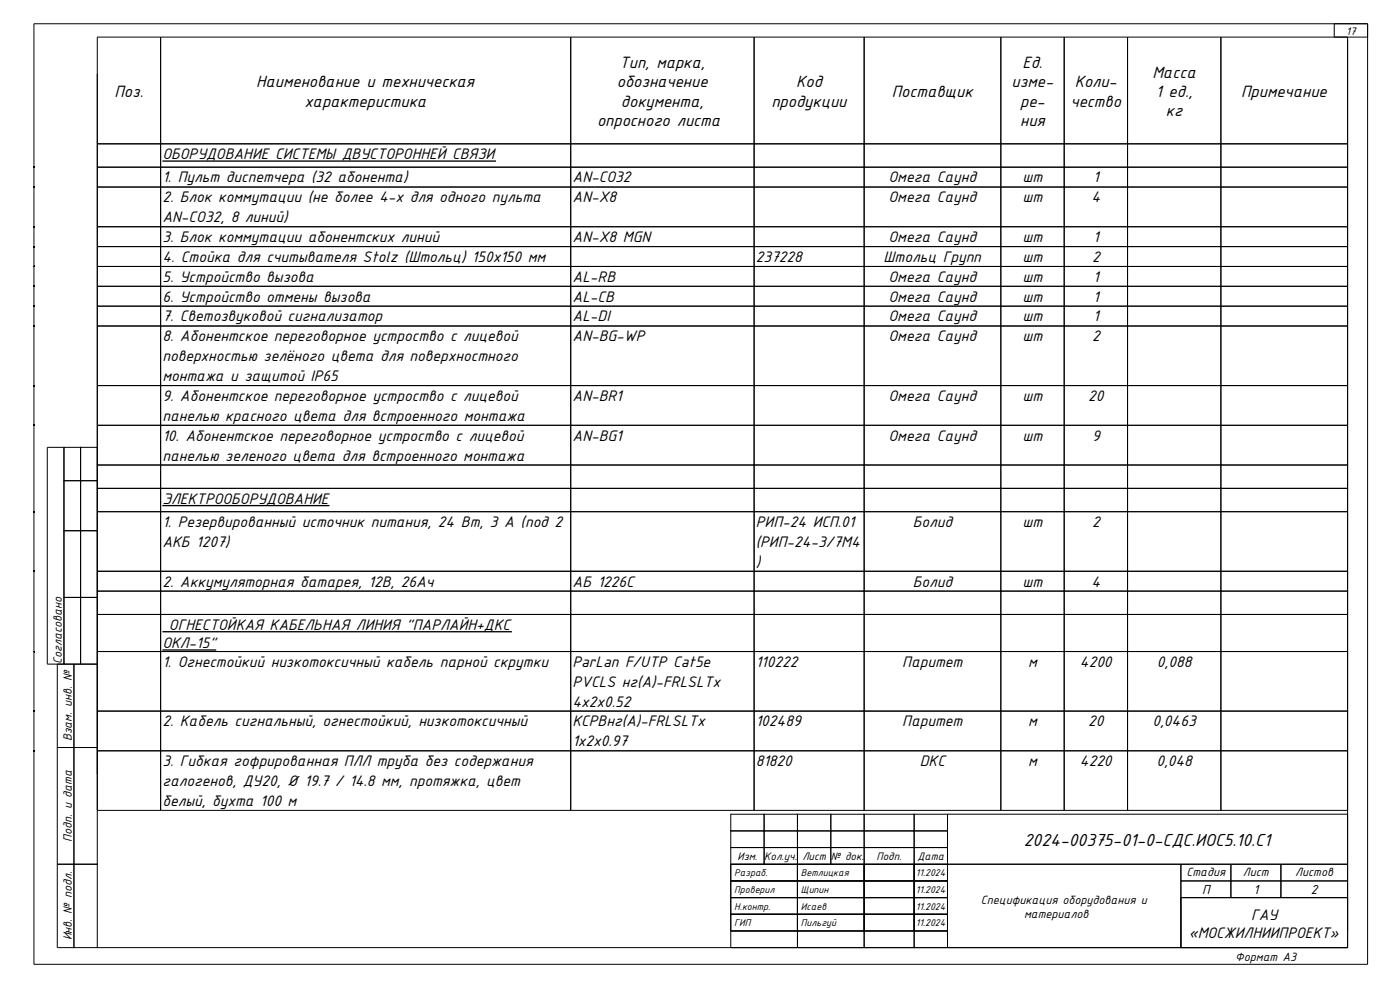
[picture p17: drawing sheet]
<svg xmlns="http://www.w3.org/2000/svg" width="420mm" height="297mm" viewBox="0 0 420 297" stroke-linecap="round" stroke-linejoin="round" font-family="sans-serif">
<defs><g id="words">
<text font-size="5.6" x="307.1" y="253.7">2024-00375-01-0-СДС.ИОС5.10.С1</text>
<g font-size="5.3">
<text x="185.8" y="20.4">Тип, марка,</text>
<text x="306.7" y="20.4">Ед.</text>
<text x="345.6" y="23.3">Масса</text>
<text x="34.3" y="29.1">Поз.</text>
<text x="76.8" y="26.2">Наименование и техническая</text>
<text x="185" y="26.2">обозначение</text>
<text x="238.8" y="26.2">Код</text>
<text x="267.5" y="29.1">Поставщик</text>
<text x="303.4" y="26.2">изме-</text>
<text x="322.3" y="26.2">Коли-</text>
<text x="346.6" y="29.1">1 ед.,</text>
<text x="372.3" y="29.1">Примечание</text>
<text x="91.3" y="32">характеристика</text>
<text x="186.2" y="32">документа,</text>
<text x="231.4" y="32">продукции</text>
<text x="306" y="32">ре-</text>
<text x="321.1" y="32">чество</text>
<text x="349.7" y="34.9">кг</text>
<text x="179.1" y="37.8">опросного листа</text>
<text x="306" y="37.8">ния</text>
</g>
<g font-size="4.9">
<text x="48.7" y="47.7">ОБОРУДОВАНИЕ СИСТЕМЫ ДВУСТОРОННЕЙ СВЯЗИ</text>
<text x="48.7" y="54.7">1. Пульт диспетчера (32 абонента)</text>
<text x="171.7" y="54.7">AN-CO32</text>
<text x="266.5" y="54.7">Омега Саунд</text>
<text x="306.7" y="54.7">шт</text>
<text x="327.9" y="54.7">1</text>
<text x="48.7" y="60.7">2. Блок коммутации (не более 4-х для одного пульта</text>
<text x="171.7" y="60.7">AN-X8</text>
<text x="266.5" y="60.7">Омега Саунд</text>
<text x="306.7" y="60.7">шт</text>
<text x="327.4" y="60.7">4</text>
<text x="48.7" y="66.7">AN-CO32, 8 линий)</text>
<text x="48.7" y="72.6">3. Блок коммутации абонентских линий</text>
<text x="171.7" y="72.6">AN-X8 MGN</text>
<text x="266.5" y="72.6">Омега Саунд</text>
<text x="306.7" y="72.6">шт</text>
<text x="327.9" y="72.6">1</text>
<text x="48.7" y="78.5">4. Стойка для считывателя Stolz (Штольц) 150х150 мм</text>
<text x="226.7" y="78.5">237228</text>
<text x="265" y="78.5">Штольц Групп</text>
<text x="306.7" y="78.5">шт</text>
<text x="327.5" y="78.5">2</text>
<text x="48.7" y="84.5">5. Устройство вызова</text>
<text x="171.7" y="84.5">AL-RB</text>
<text x="266.5" y="84.5">Омега Саунд</text>
<text x="306.7" y="84.5">шт</text>
<text x="327.9" y="84.5">1</text>
<text x="48.7" y="90.4">6. Устройство отмены вызова</text>
<text x="171.7" y="90.4">AL-CB</text>
<text x="266.5" y="90.4">Омега Саунд</text>
<text x="306.7" y="90.4">шт</text>
<text x="327.9" y="90.4">1</text>
<text x="48.7" y="96.4">7. Светозвуковой сигнализатор</text>
<text x="171.7" y="96.4">AL-DI</text>
<text x="266.5" y="96.4">Омега Саунд</text>
<text x="306.7" y="96.4">шт</text>
<text x="327.9" y="96.4">1</text>
<text x="48.7" y="102.3">8. Абонентское переговорное устроство с лицевой</text>
<text x="171.7" y="102.3">AN-BG-WP</text>
<text x="266.5" y="102.3">Омега Саунд</text>
<text x="306.7" y="102.3">шт</text>
<text x="327.5" y="102.3">2</text>
<text x="48.7" y="108.3">поверхностью зелёного цвета для поверхностного</text>
<text x="48.7" y="114.4">монтажа и защитой IP65</text>
<text x="48.7" y="120.2">9. Абонентское переговорное устроство с лицевой</text>
<text x="171.7" y="120.2">AN-BR1</text>
<text x="266.5" y="120.2">Омега Саунд</text>
<text x="306.7" y="120.2">шт</text>
<text x="326.4" y="120.2">20</text>
<text x="48.7" y="126.2">панелью красного цвета для встроенного монтажа</text>
<text x="48.7" y="132.1">10. Абонентское переговорное устроство с лицевой</text>
<text x="171.7" y="132.1">AN-BG1</text>
<text x="266.5" y="132.1">Омега Саунд</text>
<text x="306.7" y="132.1">шт</text>
<text x="327.5" y="132.1">9</text>
<text x="48.7" y="138.1">панелью зеленого цвета для встроенного монтажа</text>
<text x="48.7" y="151">ЭЛЕКТРООБОРУДОВАНИЕ</text>
<text x="48.7" y="158">1. Резервированный источник питания, 24 Вт, 3 А (под 2</text>
<text x="226.7" y="158">РИП-24 ИСП.01</text>
<text x="273.7" y="158">Болид</text>
<text x="306.7" y="158">шт</text>
<text x="327.5" y="158">2</text>
<text x="48.7" y="164">АКБ 1207)</text>
<text x="226.7" y="164">(РИП-24-3/7М4</text>
<text x="226.7" y="170">)</text>
<text x="48.7" y="175.9">2. Аккумуляторная батарея, 12В, 26Ач</text>
<text x="171.7" y="175.9">АБ 1226С</text>
<text x="273.7" y="175.9">Болид</text>
<text x="306.7" y="175.9">шт</text>
<text x="327.4" y="175.9">4</text>
<text x="50.7" y="188.8">ОГНЕСТОЙКАЯ КАБЕЛЬНАЯ ЛИНИЯ &quot;ПАРЛАЙН+ДКС</text>
<text x="48.7" y="194.3">ОКЛ-15&quot;</text>
<text x="48.7" y="199.9">1. Огнестойкий низкотоксичный кабель парной скрутки</text>
<text x="171.7" y="199.9">ParLan F/UTP Cat5e</text>
<text x="226.7" y="199.9">110222</text>
<text x="270.6" y="199.9">Паритет</text>
<text x="308.4" y="199.9">м</text>
<text x="323.9" y="199.9">4200</text>
<text x="347" y="199.9">0,088</text>
<text x="171.7" y="205.9">PVCLS нг(А)-FRLSLTx</text>
<text x="171.7" y="211.9">4x2x0.52</text>
<text x="48.7" y="217.8">2. Кабель сигнальный, огнестойкий, низкотоксичный</text>
<text x="171.7" y="217.8">КСРВнг(А)-FRLSLTx</text>
<text x="226.7" y="217.8">102489</text>
<text x="270.6" y="217.8">Паритет</text>
<text x="308.4" y="217.8">м</text>
<text x="326.4" y="217.8">20</text>
<text x="345.7" y="217.8">0,0463</text>
<text x="171.7" y="223.8">1x2x0.97</text>
<text x="48.7" y="229.7">3. Гибкая гофрированная ПЛЛ труба без содержания</text>
<text x="226.7" y="229.7">81820</text>
<text x="275.9" y="229.7">DKC</text>
<text x="308.4" y="229.7">м</text>
<text x="323.9" y="229.7">4220</text>
<text x="346.8" y="229.7">0,048</text>
<text x="48.7" y="235.7">галогенов, ДУ20, Ø 19.7 / 14.8 мм, протяжка, цвет</text>
<text x="48.7" y="241.7">белый, бухта 100 м</text>
<text x="375.2" y="275.7">ГАУ</text>
<text x="356.6" y="281.2">«МОСЖИЛНИИПРОЕКТ»</text>
</g>
<g font-size="4.2">
<text x="360.5" y="268">П</text>
<text x="376" y="268">1</text>
<text x="393.2" y="268">2</text>
</g>
<g font-size="3.9">
<text x="18.5" y="199.1" transform="rotate(-90 18.5 199.1)">Согласовано</text>
<text x="21.5" y="222.2" transform="rotate(-90 21.5 222.2)">Взам. инв. №</text>
<text x="21.5" y="252.4" transform="rotate(-90 21.5 252.4)">Подп. и дата</text>
<text x="355.9" y="262.7">Стадия</text>
<text x="372.8" y="262.7">Лист</text>
<text x="388.5" y="262.7">Листов</text>
<text x="294.2" y="271.1">Спецификация оборудования и</text>
<text x="307.1" y="275.2">материалов</text>
<text x="21.5" y="282" transform="rotate(-90 21.5 282)">Инв. № подл.</text>
<text x="370.5" y="288">Формат А3</text>
</g>
<g font-size="3.5">
<text x="403.8" y="10.4">17</text>
<text x="221.2" y="257.9">Изм.</text>
<text x="229.2" y="257.9">Кол.уч.</text>
<text x="240.6" y="257.9">Лист</text>
<text x="249.2" y="257.9">№ док.</text>
<text x="262.9" y="257.9">Подп.</text>
<text x="275.2" y="257.9">Дата</text>
</g>
<g font-size="3.2">
<text x="220.2" y="262.7">Разраб.</text>
<text x="240.2" y="262.7">Ветлицкая</text>
<text x="274.7" y="262.7">11.2024</text>
<text x="220.2" y="267.7">Проверил</text>
<text x="240.2" y="267.7">Щипин</text>
<text x="274.7" y="267.7">11.2024</text>
<text x="220.2" y="272.7">Н.контр.</text>
<text x="240.2" y="272.7">Исаев</text>
<text x="274.7" y="272.7">11.2024</text>
<text x="220.2" y="277.7">ГИП</text>
<text x="240.2" y="277.7">Пильгуй</text>
<text x="274.7" y="277.7">11.2024</text>
</g>
</g></defs>
<g fill="none" stroke="#000" stroke-width=".3">
<path d="M10.2 7.1h400v282h-400zM48.2 11.1v128.3M171.2 11.1v128.3M226.2 11.1v128.3M259.2 11.1v128.3M300.2 11.1v128.3M319.2 11.1v128.3M338.2 11.1v128.3M366.2 11.1v128.3M400.2 7.1v4M404.2 11.1v273h-375M410.2 11.1h-381v231.9h375"/>
<path d="M10.2 50.1h.1M10.2 56.1h.1M29.2 43.1h375M29.2 50.1h375M29.2 56.1h375M10.2 68h.1M10.2 73.9h.1M10.2 79.9h.1M29.2 68h375M29.2 73.9h375M29.2 79.9h375M10.2 85.8h.1"/>
<path d="M10.2 91.8h.1M10.2 97.7h.1M29.2 85.8h375M29.2 91.8h375M29.2 97.7h375M10.2 115.6h.1M29.2 115.6h375M10.2 127.5h.1M19.2 134.1h5v10h-5zM24.2 134.1h5v10h-5zM29.2 139.4h19v7h-19zM29.2 127.5h375"/>
<path d="M29.2 139.4h375M48.2 139.4h123v7h-123zM171.2 139.4h55v7h-55zM226.2 139.4h33v7h-33zM259.2 139.4h41v7h-41zM300.2 139.4h19v7h-19zM319.2 139.4h19v7h-19zM338.2 139.4h28v7h-28zM366.2 139.4h38v7h-38zM10.2 153.4h.1M19.2 159.1h5v20h-5zM19.2 144.1h5v15h-5z"/>
<path d="M24.2 159.1h5v20h-5zM24.2 144.1h5v15h-5zM29.2 146.4h375M29.2 153.4h375M48.2 146.4v30.8M171.2 146.4v30.8M226.2 146.4v30.8M259.2 146.4v30.8M300.2 146.4v30.8M319.2 146.4v30.8M338.2 146.4v30.8M366.2 146.4v30.8"/>
<path d="M10.2 171.3h.1M19.2 179.1h5v20h-5zM24.2 179.1h5v20h-5zM29.2 177.2h19v7h-19zM29.2 171.3h375M29.2 177.2h375M48.2 177.2h123v7h-123zM171.2 177.2h55v7h-55zM226.2 177.2h33v7h-33zM259.2 177.2h41v7h-41zM300.2 177.2h19v7h-19zM319.2 177.2h19v7h-19z"/>
<path d="M338.2 177.2h28v7h-28zM366.2 177.2h38v7h-38zM10.2 195.3h.1M17.2 199.1v85h5v-85h-8v-65h5v65M22.2 199.1h7v25h-7zM29.2 184.2h375M29.2 195.3h375M48.2 184.2v58.8M171.2 184.2v58.8M226.2 184.2v58.8M259.2 184.2v58.8M300.2 184.2v58.8"/>
<path d="M319.2 184.2v58.8M338.2 184.2v58.8M366.2 184.2v58.8M10.2 213.2h.1M29.2 213.2h375M10.2 225.1h.1M17.2 224.1h5M22.2 224.1h7v35h-7zM29.2 225.1h375M17.2 259.1h5M22.2 259.1h7v25h-7zM219.2 249.1h10v5h-10z"/>
<path d="M219.2 244.1h10v5h-10zM219.2 259.1h185M229.2 249.1h10v5h-10zM229.2 244.1h10v5h-10zM229.2 254.1v5M239.2 249.1h10v5h-10zM239.2 244.1h10v5h-10zM239.2 254.1v30M249.2 249.1h10v5h-10zM249.2 244.1h10v5h-10zM249.2 254.1v5M259.2 249.1h15v5h-15z"/>
<path d="M259.2 244.1h15v5h-15zM259.2 259.1h15v5h-15zM259.2 254.1v30M274.2 249.1h10v5h-10zM274.2 244.1h10v5h-10zM274.2 254.1v30M284.2 254.1h-65v30M354.2 259.1v25M369.2 259.1v10M384.2 259.1v10M404.2 244.1h-120v40M219.2 264.1h65"/>
<path d="M219.2 269.1h65M219.2 274.1h65M219.2 279.1h65M259.2 264.1h15v5h-15zM259.2 269.1h15v5h-15zM259.2 274.1h15v5h-15zM259.2 279.1h15v5h-15zM354.2 264.1h50M354.2 269.1h50"/>
</g>
<path d="M48.7 48.3h100M48.7 151.6h50.1M48.7 189.4h104.8M48.7 194.9h16.2" fill="none" stroke="#000" stroke-width=".4"/>
<use href="#words"/>
</svg>
